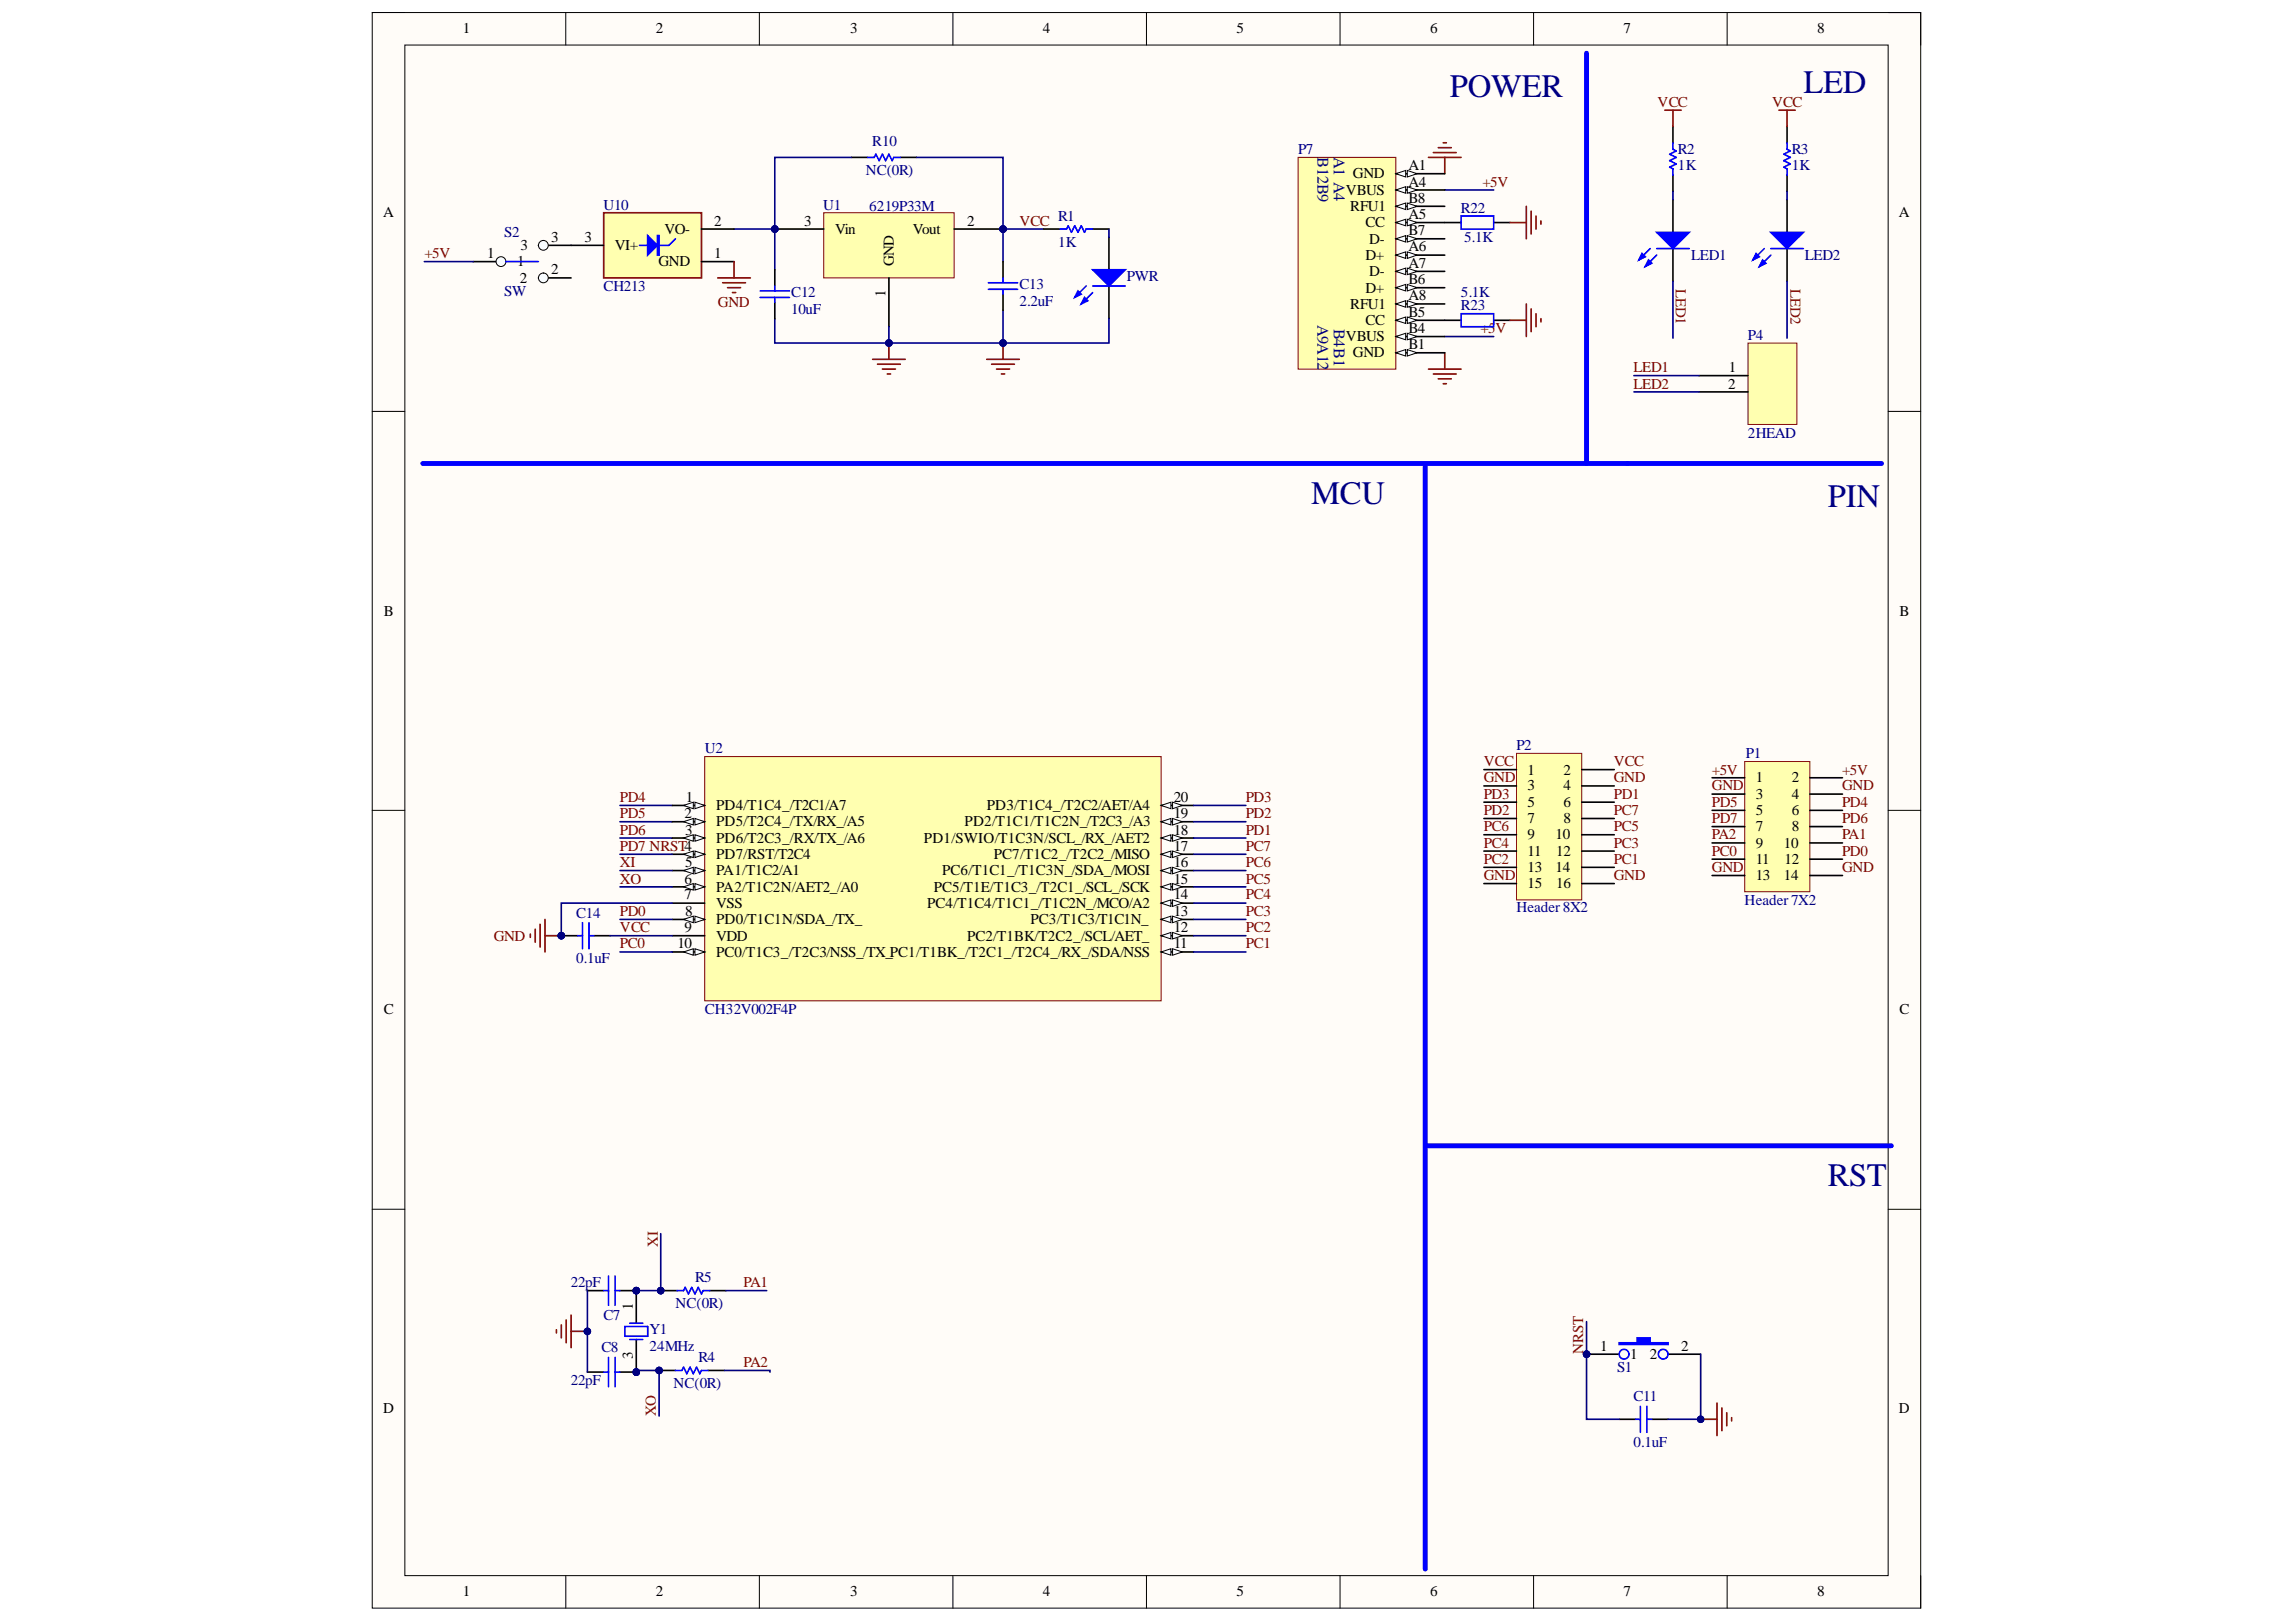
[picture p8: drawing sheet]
<svg xmlns="http://www.w3.org/2000/svg" width="297mm" height="210mm" viewBox="0 0 297 210" stroke-linecap="round" stroke-linejoin="round" font-family="sans-serif">
<defs><g id="words">
<g font-size="4.2" fill="#000080">
<text x="187.6" y="12.5">POWER</text>
<text x="233.3" y="12.1">LED</text>
<text x="169.6" y="65.2">MCU</text>
<text x="236.5" y="65.6">PIN</text>
<text x="236.5" y="153.4">RST</text>
</g>
<g font-size="2.1" fill="#000080">
<text x="170.5" y="20.4" transform="rotate(90 170.5 20.4)">B12B9</text>
<text x="172.6" y="20.4" transform="rotate(90 172.6 20.4)">A1 A4</text>
<text x="170.5" y="42.1" transform="rotate(90 170.5 42.1)">A9A12</text>
<text x="172.6" y="42.5" transform="rotate(90 172.6 42.5)">B4B1</text>
</g>
<g font-size="1.9">
<text x="59.9" y="4.3">1</text>
<text x="84.9" y="4.3">2</text>
<text x="110" y="4.3">3</text>
<text x="134.9" y="4.3">4</text>
<text x="160" y="4.3">5</text>
<text x="185" y="4.3">6</text>
<text x="210.1" y="4.3">7</text>
<text x="235.1" y="4.3">8</text>
<text x="175" y="23.1">GND</text>
<text x="182.2" y="22.1">A1</text>
<text x="49.6" y="28.1">A</text>
<text x="92.4" y="29.2">2</text>
<text x="104.1" y="29.2">3</text>
<text x="125.1" y="29.2">2</text>
<text x="174.1" y="25.2">VBUS</text>
<text x="174.7" y="27.3">RFU1</text>
<text x="176.6" y="29.4">CC</text>
<text x="182.2" y="26.3">B8</text>
<text x="182.2" y="24.2">A4</text>
<text x="182.2" y="28.4">A5</text>
<text x="245.7" y="28.1">A</text>
<text x="63" y="33.4">1</text>
<text x="66.9" y="34.5">1</text>
<text x="67.3" y="32.4">3</text>
<text x="71.3" y="31.3">3</text>
<text x="71.3" y="35.5">2</text>
<text x="75.6" y="31.3">3</text>
<text x="79.5" y="32.4">VI+</text>
<text x="85.2" y="34.5">GND</text>
<text x="86" y="30.3">VO-</text>
<text x="92.4" y="33.4">1</text>
<text x="108" y="30.3">Vin</text>
<text x="115.6" y="34.5" transform="rotate(-90 115.6 34.5)">GND</text>
<text x="118.1" y="30.3">Vout</text>
<text x="176.6" y="33.6">D+</text>
<text x="177.1" y="31.5">D-</text>
<text x="177.1" y="35.8">D-</text>
<text x="182.2" y="30.4">B7</text>
<text x="182.2" y="32.5">A6</text>
<text x="182.2" y="34.7">A7</text>
<text x="67.3" y="36.6">2</text>
<text x="114.5" y="38.4" transform="rotate(-90 114.5 38.4)">1</text>
<text x="174.7" y="40">RFU1</text>
<text x="176.6" y="37.9">D+</text>
<text x="182.2" y="41">B5</text>
<text x="182.2" y="36.8">B6</text>
<text x="182.2" y="38.9">A8</text>
<text x="174.1" y="44.1">VBUS</text>
<text x="175" y="46.2">GND</text>
<text x="176.6" y="42.1">CC</text>
<text x="182.2" y="45.2">B1</text>
<text x="182.2" y="43.1">B4</text>
<text x="223.6" y="50.3">2</text>
<text x="223.7" y="48.2">1</text>
<text x="49.7" y="79.7">B</text>
<text x="245.8" y="79.7">B</text>
<text x="197.6" y="100.2">1</text>
<text x="202.3" y="100.2">2</text>
<text x="227.1" y="101.3">1</text>
<text x="231.8" y="101.3">2</text>
<text x="88.6" y="105.9">2</text>
<text x="88.7" y="103.8">1</text>
<text x="92.6" y="104.8">PD4/T1C4_/T2C1/A7</text>
<text x="92.6" y="106.9">PD5/T2C4_/TX/RX_/A5</text>
<text x="124.8" y="106.9">PD2/T1C1/T1C2N_/T2C3_/A3</text>
<text x="127.7" y="104.8">PD3/T1C4_/T2C2/AET/A4</text>
<text x="151.9" y="105.9">19</text>
<text x="151.9" y="103.8">20</text>
<text x="197.6" y="102.3">3</text>
<text x="197.6" y="104.4">5</text>
<text x="197.6" y="106.5">7</text>
<text x="202.3" y="102.3">4</text>
<text x="202.3" y="104.4">6</text>
<text x="202.3" y="106.5">8</text>
<text x="227.1" y="103.4">3</text>
<text x="227.1" y="105.5">5</text>
<text x="227.1" y="107.6">7</text>
<text x="231.8" y="103.4">4</text>
<text x="231.8" y="105.5">6</text>
<text x="231.8" y="107.6">8</text>
<text x="88.7" y="108">3</text>
<text x="88.7" y="112.3">5</text>
<text x="92.6" y="109">PD6/T2C3_/RX/TX_/A6</text>
<text x="92.6" y="111.2">PD7/RST/T2C4</text>
<text x="92.6" y="113.3">PA1/T1C2/A1</text>
<text x="119.5" y="109">PD1/SWIO/T1C3N/SCL_/RX_/AET2</text>
<text x="121.9" y="113.3">PC6/T1C1_/T1C3N_/SDA_/MOSI</text>
<text x="128.6" y="111.2">PC7/T1C2_/T2C2_/MISO</text>
<text x="151.9" y="108">18</text>
<text x="151.9" y="112.3">16</text>
<text x="151.9" y="110.1">17</text>
<text x="197.6" y="108.6">9</text>
<text x="197.6" y="110.7">11</text>
<text x="197.6" y="112.8">13</text>
<text x="201.3" y="108.6">10</text>
<text x="201.3" y="112.8">14</text>
<text x="201.3" y="110.7">12</text>
<text x="227.1" y="109.7">9</text>
<text x="227.1" y="111.8">11</text>
<text x="227.1" y="113.9">13</text>
<text x="230.8" y="109.7">10</text>
<text x="230.8" y="113.9">14</text>
<text x="230.9" y="111.8">12</text>
<text x="88.6" y="114.4">6</text>
<text x="88.6" y="116.4">7</text>
<text x="88.7" y="118.5">8</text>
<text x="92.6" y="115.4">PA2/T1C2N/AET2_/A0</text>
<text x="92.6" y="117.5">VSS</text>
<text x="92.6" y="119.6">PD0/T1C1N/SDA_/TX_</text>
<text x="120" y="117.5">PC4/T1C4/T1C1_/T1C2N_/MCO/A2</text>
<text x="120.8" y="115.4">PC5/T1E/T1C3_/T2C1_/SCL_/SCK</text>
<text x="133.3" y="119.6">PC3/T1C3/T1C1N_</text>
<text x="151.9" y="116.4">14</text>
<text x="151.9" y="118.5">13</text>
<text x="151.9" y="114.4">15</text>
<text x="197.6" y="115">15</text>
<text x="201.3" y="115">16</text>
<text x="87.6" y="122.7">10</text>
<text x="88.6" y="120.6">9</text>
<text x="92.6" y="121.7">VDD</text>
<text x="92.6" y="123.8">PC0/T1C3_/T2C3/NSS_/TX_PC1/T1BK_/T2C1_/T2C4_/RX_/SDA/NSS</text>
<text x="125.1" y="121.7">PC2/T1BK/T2C2_/SCL/AET_</text>
<text x="151.9" y="122.7">11</text>
<text x="151.9" y="120.6">12</text>
<text x="49.7" y="131.3">C</text>
<text x="245.8" y="131.3">C</text>
<text x="81.9" y="169.6" transform="rotate(-90 81.9 169.6)">1</text>
<text x="81.9" y="175.8" transform="rotate(-90 81.9 175.8)">3</text>
<text x="207" y="174.8">1</text>
<text x="210.9" y="175.8">1</text>
<text x="213.4" y="175.8">2</text>
<text x="217.5" y="174.8">2</text>
<text x="49.6" y="182.9">D</text>
<text x="245.7" y="182.9">D</text>
<text x="59.9" y="206.6">1</text>
<text x="84.9" y="206.6">2</text>
<text x="110" y="206.6">3</text>
<text x="134.9" y="206.6">4</text>
<text x="160" y="206.6">5</text>
<text x="185" y="206.6">6</text>
<text x="210.1" y="206.6">7</text>
<text x="235.1" y="206.6">8</text>
</g>
<g font-size="1.9" fill="#800000">
<text x="214.5" y="13.9">VCC</text>
<text x="229.3" y="13.9">VCC</text>
<text x="131.9" y="29.2">VCC</text>
<text x="191.8" y="24.2">+5V</text>
<text x="54.9" y="33.4">+5V</text>
<text x="92.9" y="39.7">GND</text>
<text x="216.8" y="37.4" transform="rotate(90 216.8 37.4)">LED1</text>
<text x="231.6" y="37.4" transform="rotate(90 231.6 37.4)">LED2</text>
<text x="191.5" y="43.1">+5V</text>
<text x="211.3" y="48.2">LED1</text>
<text x="211.3" y="50.3">LED2</text>
<text x="192" y="99.1">VCC</text>
<text x="192" y="101.3">GND</text>
<text x="208.8" y="99.1">VCC</text>
<text x="208.8" y="101.3">GND</text>
<text x="221.5" y="100.2">+5V</text>
<text x="238.3" y="100.2">+5V</text>
<text x="80.2" y="105.9">PD5</text>
<text x="80.2" y="103.8">PD4</text>
<text x="161.2" y="103.8">PD3</text>
<text x="161.2" y="105.9">PD2</text>
<text x="192" y="103.4">PD3</text>
<text x="192" y="105.5">PD2</text>
<text x="192" y="107.6">PC6</text>
<text x="208.8" y="103.4">PD1</text>
<text x="208.8" y="105.5">PC7</text>
<text x="208.8" y="107.6">PC5</text>
<text x="221.5" y="102.3">GND</text>
<text x="221.5" y="104.4">PD5</text>
<text x="221.5" y="106.5">PD7</text>
<text x="238.3" y="102.3">GND</text>
<text x="238.3" y="106.5">PD6</text>
<text x="238.3" y="104.4">PD4</text>
<text x="80.2" y="108">PD6</text>
<text x="80.2" y="110.1">PD7 NRST4</text>
<text x="80.2" y="112.3">XI</text>
<text x="161.2" y="108">PD1</text>
<text x="161.2" y="112.3">PC6</text>
<text x="161.2" y="110.1">PC7</text>
<text x="192" y="113.9">GND</text>
<text x="192" y="109.7">PC4</text>
<text x="192" y="111.8">PC2</text>
<text x="208.8" y="113.9">GND</text>
<text x="208.8" y="109.7">PC3</text>
<text x="208.8" y="111.8">PC1</text>
<text x="221.5" y="108.6">PA2</text>
<text x="221.5" y="110.7">PC0</text>
<text x="221.5" y="112.8">GND</text>
<text x="238.3" y="110.7">PD0</text>
<text x="238.3" y="108.6">PA1</text>
<text x="238.3" y="112.8">GND</text>
<text x="80.2" y="118.5">PD0</text>
<text x="80.2" y="114.4">XO</text>
<text x="161.2" y="116.4">PC4</text>
<text x="161.2" y="114.4">PC5</text>
<text x="161.2" y="118.5">PC3</text>
<text x="63.9" y="121.7">GND</text>
<text x="80.2" y="122.7">PC0</text>
<text x="80.2" y="120.6">VCC</text>
<text x="161.2" y="120.6">PC2</text>
<text x="161.2" y="122.7">PC1</text>
<text x="85.1" y="161.4" transform="rotate(-90 85.1 161.4)">XI</text>
<text x="96.2" y="166.6">PA1</text>
<text x="96.2" y="176.9">PA2</text>
<text x="204.8" y="175.2" transform="rotate(-90 204.8 175.2)">NRST</text>
<text x="84.9" y="183.3" transform="rotate(-90 84.9 183.3)">XO</text>
</g>
<g font-size="1.9" fill="#000080">
<text x="112" y="22.7">NC(0R)</text>
<text x="112.9" y="18.8">R10</text>
<text x="167.9" y="19.9">P7</text>
<text x="217.1" y="22.1">1K</text>
<text x="217.1" y="19.9">R2</text>
<text x="231.8" y="22.1">1K</text>
<text x="231.8" y="19.9">R3</text>
<text x="78.1" y="27.1">U10</text>
<text x="106.5" y="27.1">U1</text>
<text x="112.4" y="27.3">6219P33M</text>
<text x="136.9" y="28.6">R1</text>
<text x="189" y="27.6">R22</text>
<text x="65.2" y="30.7">S2</text>
<text x="136.9" y="31.9">1K</text>
<text x="189.4" y="31.3">5.1K</text>
<text x="218.8" y="33.6">LED1</text>
<text x="233.5" y="33.6">LED2</text>
<text x="65.2" y="38.3">SW</text>
<text x="78.1" y="37.6">CH213</text>
<text x="102.4" y="38.5">C12</text>
<text x="102.4" y="40.6">10uF</text>
<text x="131.9" y="37.4">C13</text>
<text x="131.9" y="39.6">2.2uF</text>
<text x="145.8" y="36.3">PWR</text>
<text x="189" y="40.1">R23</text>
<text x="189" y="38.5">5.1K</text>
<text x="226.1" y="44">P4</text>
<text x="226.1" y="56.6">2HEAD</text>
<text x="91.2" y="97.5">U2</text>
<text x="196.2" y="97">P2</text>
<text x="225.9" y="98.1">P1</text>
<text x="74.5" y="118.8">C14</text>
<text x="196.2" y="118.1">Header 8X2</text>
<text x="225.7" y="117.1">Header 7X2</text>
<text x="74.5" y="124.7">0.1uF</text>
<text x="91.2" y="131.2">CH32V002F4P</text>
<text x="73.9" y="166.6">22pF</text>
<text x="89.9" y="165.9">R5</text>
<text x="78.1" y="170.8">C7</text>
<text x="84" y="172.7">Y1</text>
<text x="87.4" y="169.3">NC(0R)</text>
<text x="73.9" y="179.2">22pF</text>
<text x="77.8" y="175">C8</text>
<text x="84" y="174.8">24MHz</text>
<text x="87.1" y="179.6">NC(0R)</text>
<text x="90.4" y="176.2">R4</text>
<text x="209.2" y="177.5">S1</text>
<text x="211.3" y="181.3">C11</text>
<text x="211.3" y="187.2">0.1uF</text>
</g>
</g></defs>
<path d="M48.2 1.6h200.3v206.5h-200.3z" fill-rule="evenodd" fill="#fffcf8"/>
<path d="M48.2 1.6h200.3v206.5h-200.3z" fill="none" stroke="#000" stroke-width=".13"/>
<path d="M52.4 5.8h191.9v198.1h-191.9z" fill-rule="evenodd" fill="#fffcf8"/>
<g fill="none" stroke="#000" stroke-width=".13">
<path d="M48.2 1.6h4.2M52.4 5.8h191.9v198.1h-191.9zM73.2 1.6v4.2M98.2 1.6v4.2M123.3 1.6v4.2M148.3 1.6v4.2M173.4 1.6v4.2M198.4 1.6v4.2M223.4 1.6v4.2M244.3 1.6h4.2v4.2M48.2 53.2h4.2M244.3 53.2h4.2"/>
<path d="M48.2 104.9h4.2M244.3 104.9h4.2M48.2 156.5h4.2M244.3 156.5h4.2M73.2 203.9v4.2M98.2 203.9v4.2M123.3 203.9v4.2M148.3 203.9v4.2M173.4 203.9v4.2M198.4 203.9v4.2M223.4 203.9v4.2M248.5 203.9v4.2"/>
</g>
<path d="M112.9 46.5h4.2M113.5 47.1h3M114.2 47.8h1.6M114.8 48.4h.4M115 44.4v2.1" fill="none" stroke="#800000" stroke-width=".21"/>
<circle cx="115" cy="44.4" r=".42" fill="#000080"/>
<circle cx="115" cy="44.4" r=".42" fill="none" stroke="#000080" stroke-width=".13"/>
<path d="M127.7 46.5h4.2M128.3 47.1h2.9M128.9 47.8h1.7M129.6 48.4h.4M129.8 44.4v2.1" fill="none" stroke="#800000" stroke-width=".21"/>
<circle cx="129.8" cy="44.4" r=".42" fill="#000080"/>
<circle cx="129.8" cy="44.4" r=".42" fill="none" stroke="#000080" stroke-width=".13"/>
<path d="M135 29.6h-5.2v4.3" fill="none" stroke="#000080" stroke-width=".21"/>
<circle cx="129.8" cy="29.6" r=".42" fill="#000080"/>
<circle cx="129.8" cy="29.6" r=".42" fill="none" stroke="#000080" stroke-width=".13"/>
<path d="M143.5 30.7v4.2M143.5 37v4.2" fill="none" stroke="#000" stroke-width=".21"/>
<path d="M141.4 34.9h4.2l-2.1 2.1z" fill="#00f"/>
<path d="M140.5 37l-1.5 1.5M141.4 34.9h4.2l-2.1 2.1zM141.4 37.9l-1.5 1.4" fill="none" stroke="#00f" stroke-width=".21"/>
<path d="M140.3 38.5l.4 .4-.8 .4z" fill="#00f"/>
<path d="M140.3 38.5l.4 .4-.8 .4z" fill="none" stroke="#00f" stroke-width=".21"/>
<path d="M139.5 37.6l.4 .5-.9 .4z" fill="#00f"/>
<path d="M137.1 29.6h.9l.2-.4 .4 .9 .4-.9 .5 .9 .4-.9 .4 .9 .2-.5h.9M139.5 37.6l.4 .5-.9 .4zM141.4 37h4.2" fill="none" stroke="#00f" stroke-width=".21"/>
<path d="M135 29.6h2.1M141.4 29.6h2.1" fill="none" stroke="#000" stroke-width=".21"/>
<path d="M100.2 41.2v3.2h43.3v-3.2" fill="none" stroke="#000080" stroke-width=".21"/>
<circle cx="115" cy="44.4" r=".42" fill="#000080"/>
<circle cx="115" cy="44.4" r=".42" fill="none" stroke="#000080" stroke-width=".13"/>
<circle cx="129.8" cy="44.4" r=".42" fill="#000080"/>
<circle cx="129.8" cy="44.4" r=".42" fill="none" stroke="#000080" stroke-width=".13"/>
<path d="M143.5 29.6v1.1" fill="none" stroke="#000080" stroke-width=".21"/>
<path d="M61.2 33.9h4.2" fill="none" stroke="#000" stroke-width=".21"/>
<circle cx="64.8" cy="33.9" r=".63" fill="#f8fcff"/>
<circle cx="64.8" cy="33.9" r=".63" fill="none" stroke="#000" stroke-width=".13"/>
<path d="M69.7 31.7h4.2" fill="none" stroke="#000" stroke-width=".21"/>
<circle cx="70.3" cy="31.7" r=".63" fill="#f8fcff"/>
<circle cx="70.3" cy="31.7" r=".63" fill="none" stroke="#000" stroke-width=".13"/>
<path d="M69.7 36h4.2" fill="none" stroke="#000" stroke-width=".21"/>
<circle cx="70.3" cy="36" r=".63" fill="#f8fcff"/>
<circle cx="70.3" cy="36" r=".63" fill="none" stroke="#000" stroke-width=".13"/>
<path d="M65.4 33.9h4.3" fill="none" stroke="#00f" stroke-width=".21"/>
<path d="M54.9 33.9h6.3M95 29.6h5.2v5.3" fill="none" stroke="#000080" stroke-width=".21"/>
<circle cx="100.2" cy="29.6" r=".42" fill="#000080"/>
<circle cx="100.2" cy="29.6" r=".42" fill="none" stroke="#000080" stroke-width=".13"/>
<path d="M129.8 40.2v4.2" fill="none" stroke="#000080" stroke-width=".21"/>
<circle cx="129.8" cy="44.4" r=".42" fill="#000080"/>
<circle cx="129.8" cy="44.4" r=".42" fill="none" stroke="#000080" stroke-width=".13"/>
<path d="M216.4 25.9v4.2M216.4 32.2v4.2" fill="none" stroke="#000" stroke-width=".21"/>
<path d="M214.3 30.1h4.2l-2.1 2.1z" fill="#00f"/>
<path d="M213.5 32.2l-1.5 1.4M214.3 30.1h4.2l-2.1 2.1zM214.3 33l-1.5 1.5" fill="none" stroke="#00f" stroke-width=".21"/>
<path d="M213.3 33.6l.4 .5-.9 .4z" fill="#00f"/>
<path d="M213.3 33.6l.4 .5-.9 .4z" fill="none" stroke="#00f" stroke-width=".21"/>
<path d="M212.4 32.8l.4 .4-.8 .4z" fill="#00f"/>
<path d="M216.4 18.5v.8l.5 .2-.9 .5 .9 .4-.9 .4 .9 .4-.9 .4 .4 .2v.9M212.4 32.8l.4 .4-.8 .4zM214.3 32.2h4.2" fill="none" stroke="#00f" stroke-width=".21"/>
<path d="M216.4 16.4v2.1M216.4 22.7v2.1M231.2 25.9v4.2M231.2 32.2v4.2" fill="none" stroke="#000" stroke-width=".21"/>
<path d="M229.1 30.1h4.2l-2.1 2.1z" fill="#00f"/>
<path d="M228.2 32.2l-1.4 1.4M229.1 30.1h4.2l-2.1 2.1zM229.1 33l-1.5 1.5" fill="none" stroke="#00f" stroke-width=".21"/>
<path d="M228 33.6l.5 .5-.9 .4z" fill="#00f"/>
<path d="M228 33.6l.5 .5-.9 .4z" fill="none" stroke="#00f" stroke-width=".21"/>
<path d="M227.2 32.8l.4 .4-.8 .4z" fill="#00f"/>
<path d="M231.2 18.5v.8l.4 .2-.8 .5 .8 .4-.8 .4 .8 .4-.8 .4 .4 .2v.9M227.2 32.8l.4 .4-.8 .4zM229.1 32.2h4.2" fill="none" stroke="#00f" stroke-width=".21"/>
<path d="M231.2 16.4v2.1M231.2 22.7v2.1" fill="none" stroke="#000" stroke-width=".21"/>
<path d="M216.4 24.8v1.1M216.4 36.4v7.4M231.2 24.8v1.1M231.2 36.4v7.4" fill="none" stroke="#000080" stroke-width=".21"/>
<path d="M226.1 44.4h6.4v10.5h-6.4z" fill-rule="evenodd" fill="#ffffb0"/>
<path d="M226.1 44.4h6.4v10.5h-6.4z" fill="none" stroke="#800000" stroke-width=".13"/>
<path d="M100.2 34.9v2.1M100.2 39.1v2.1M129.8 33.9v2.1M129.8 38.1v2.1M219.8 48.6h6.3M219.8 50.7h6.3" fill="none" stroke="#000" stroke-width=".21"/>
<path d="M211.4 48.6h8.4M211.4 50.7h8.4" fill="none" stroke="#000080" stroke-width=".21"/>
<path d="M98.3 38.5h3.8M98.3 37.6h3.8M100.2 37v.6M100.2 38.5v.6M127.9 36.6h3.8M127.9 37.4h3.8M129.8 36v.6M129.8 37.4v.7" fill="none" stroke="#00f" stroke-width=".21"/>
<path d="M215.4 14.3h2.1M216.4 14.3v2.1M230.1 14.3h2.2M231.2 14.3v2.1" fill="none" stroke="#800000" stroke-width=".21"/>
<circle cx="100.2" cy="29.6" r=".42" fill="#000080"/>
<circle cx="100.2" cy="29.6" r=".42" fill="none" stroke="#000080" stroke-width=".13"/>
<circle cx="129.8" cy="29.6" r=".42" fill="#000080"/>
<circle cx="129.8" cy="29.6" r=".42" fill="none" stroke="#000080" stroke-width=".13"/>
<path d="M106.6 27.5h16.8v8.5h-16.8z" fill-rule="evenodd" fill="#ffffb0"/>
<path d="M106.6 27.5h16.8v8.5h-16.8z" fill="none" stroke="#800000" stroke-width=".13"/>
<path d="M100.2 29.6h6.4" fill="none" stroke="#000" stroke-width=".21"/>
<circle cx="100.2" cy="29.6" r=".42" fill="#000080"/>
<circle cx="100.2" cy="29.6" r=".42" fill="none" stroke="#000080" stroke-width=".13"/>
<path d="M115 36v6.3M123.4 29.6h6.4" fill="none" stroke="#000" stroke-width=".21"/>
<circle cx="129.8" cy="29.6" r=".42" fill="#000080"/>
<circle cx="129.8" cy="29.6" r=".42" fill="none" stroke="#000080" stroke-width=".13"/>
<path d="M115 42.3v2.1" fill="none" stroke="#000080" stroke-width=".21"/>
<circle cx="115" cy="44.4" r=".42" fill="#000080"/>
<circle cx="115" cy="44.4" r=".42" fill="none" stroke="#000080" stroke-width=".13"/>
<path d="M110.2 20.4h2.1M116.5 20.4h2.1" fill="none" stroke="#000" stroke-width=".21"/>
<path d="M112.3 20.4h.8l.2-.4 .4 .8 .5-.8 .4 .8 .4-.8 .4 .8 .2-.4h.9" fill="none" stroke="#00f" stroke-width=".21"/>
<path d="M110.2 20.4h-10v9.2" fill="none" stroke="#000080" stroke-width=".21"/>
<circle cx="100.2" cy="29.6" r=".42" fill="#000080"/>
<circle cx="100.2" cy="29.6" r=".42" fill="none" stroke="#000080" stroke-width=".13"/>
<path d="M118.6 20.4h11.2v9.2" fill="none" stroke="#000080" stroke-width=".21"/>
<circle cx="129.8" cy="29.6" r=".42" fill="#000080"/>
<circle cx="129.8" cy="29.6" r=".42" fill="none" stroke="#000080" stroke-width=".13"/>
<circle cx="82.3" cy="167" r=".42" fill="#000080"/>
<circle cx="82.3" cy="167" r=".42" fill="none" stroke="#000080" stroke-width=".13"/>
<circle cx="82.3" cy="177.6" r=".42" fill="#000080"/>
<circle cx="82.3" cy="177.6" r=".42" fill="none" stroke="#000080" stroke-width=".13"/>
<path d="M82.3 167v4.2" fill="none" stroke="#000" stroke-width=".21"/>
<circle cx="82.3" cy="167" r=".42" fill="#000080"/>
<circle cx="82.3" cy="167" r=".42" fill="none" stroke="#000080" stroke-width=".13"/>
<path d="M82.3 173.3v4.3" fill="none" stroke="#000" stroke-width=".21"/>
<circle cx="82.3" cy="177.6" r=".42" fill="#000080"/>
<circle cx="82.3" cy="177.6" r=".42" fill="none" stroke="#000080" stroke-width=".13"/>
<path d="M80.8 171.7h3M80.8 171.7v1.2h3v-1.2M81.5 171.2h1.7M81.5 173.3h1.7" fill="none" stroke="#00f" stroke-width=".21"/>
<path d="M72 172.1v.4M72.6 171.5v1.6M73.3 170.8v3M73.9 172.3h2.1M73.9 170.2v4.2" fill="none" stroke="#800000" stroke-width=".21"/>
<circle cx="76" cy="172.3" r=".42" fill="#000080"/>
<circle cx="76" cy="172.3" r=".42" fill="none" stroke="#000080" stroke-width=".13"/>
<circle cx="82.3" cy="177.6" r=".42" fill="#000080"/>
<circle cx="82.3" cy="177.6" r=".42" fill="none" stroke="#000080" stroke-width=".13"/>
<path d="M76 177.6h2.1M80.2 177.6h2.1" fill="none" stroke="#000" stroke-width=".21"/>
<circle cx="82.3" cy="177.6" r=".42" fill="#000080"/>
<circle cx="82.3" cy="177.6" r=".42" fill="none" stroke="#000080" stroke-width=".13"/>
<path d="M78.1 177.6h.6M78.7 175.7v3.8M79.6 177.6h.6M79.6 175.7v3.8" fill="none" stroke="#00f" stroke-width=".21"/>
<circle cx="82.3" cy="167" r=".42" fill="#000080"/>
<circle cx="82.3" cy="167" r=".42" fill="none" stroke="#000080" stroke-width=".13"/>
<path d="M76 167h2.1M80.2 167h2.1" fill="none" stroke="#000" stroke-width=".21"/>
<circle cx="82.3" cy="167" r=".42" fill="#000080"/>
<circle cx="82.3" cy="167" r=".42" fill="none" stroke="#000080" stroke-width=".13"/>
<path d="M78.1 167h.6M78.7 165.1v3.8M79.6 167h.6M79.6 165.1v3.8" fill="none" stroke="#00f" stroke-width=".21"/>
<path d="M76 167v10.6" fill="none" stroke="#000080" stroke-width=".21"/>
<circle cx="76" cy="172.3" r=".42" fill="#000080"/>
<circle cx="76" cy="172.3" r=".42" fill="none" stroke="#000080" stroke-width=".13"/>
<circle cx="85.3" cy="177.4" r=".42" fill="#000080"/>
<circle cx="85.3" cy="177.4" r=".42" fill="none" stroke="#000080" stroke-width=".13"/>
<path d="M85.3 177.4h2.1M91.6 177.4h2.1" fill="none" stroke="#000" stroke-width=".21"/>
<circle cx="85.3" cy="177.4" r=".42" fill="#000080"/>
<circle cx="85.3" cy="177.4" r=".42" fill="none" stroke="#000080" stroke-width=".13"/>
<path d="M87.4 177.4h.8l.2-.5 .5 .9 .4-.9 .4 .9 .4-.9 .4 .9 .3-.4h.8" fill="none" stroke="#00f" stroke-width=".21"/>
<circle cx="85.5" cy="167" r=".42" fill="#000080"/>
<circle cx="85.5" cy="167" r=".42" fill="none" stroke="#000080" stroke-width=".13"/>
<path d="M85.5 167h2.1M91.8 167h2.1" fill="none" stroke="#000" stroke-width=".21"/>
<circle cx="85.5" cy="167" r=".42" fill="#000080"/>
<circle cx="85.5" cy="167" r=".42" fill="none" stroke="#000080" stroke-width=".13"/>
<path d="M87.6 167h.8l.2-.4 .5 .8 .4-.8 .4 .8 .4-.8 .5 .8 .2-.4h.8" fill="none" stroke="#00f" stroke-width=".21"/>
<path d="M85.5 159.6v7.4h-3.2" fill="none" stroke="#000080" stroke-width=".21"/>
<circle cx="82.3" cy="167" r=".42" fill="#000080"/>
<circle cx="82.3" cy="167" r=".42" fill="none" stroke="#000080" stroke-width=".13"/>
<circle cx="85.5" cy="167" r=".42" fill="#000080"/>
<circle cx="85.5" cy="167" r=".42" fill="none" stroke="#000080" stroke-width=".13"/>
<path d="M82.3 177.6v-.2h3v5.8" fill="none" stroke="#000080" stroke-width=".21"/>
<circle cx="82.3" cy="177.6" r=".42" fill="#000080"/>
<circle cx="82.3" cy="177.6" r=".42" fill="none" stroke="#000080" stroke-width=".13"/>
<circle cx="85.3" cy="177.4" r=".42" fill="#000080"/>
<circle cx="85.3" cy="177.4" r=".42" fill="none" stroke="#000080" stroke-width=".13"/>
<path d="M186.9 24.6h6.3M186.9 43.6h6.3M93.7 177.4h5.9v.2M93.9 167h5.3" fill="none" stroke="#000080" stroke-width=".21"/>
<path d="M185.4 19.7h3M186.1 19.1h1.7M186.7 18.5h.4M184.8 20.4h4.2M186.9 20.4v2.1M184.8 47.8h4.2M185.4 48.4h3M186.1 49h1.7M186.7 49.7h.4M186.9 45.7v2.1" fill="none" stroke="#800000" stroke-width=".21"/>
<path d="M167.9 20.4h12.7v27.4h-12.7z" fill-rule="evenodd" fill="#ffffb0"/>
<path d="M167.9 20.4h12.7v27.4h-12.7z" fill="none" stroke="#800000" stroke-width=".13"/>
<path d="M180.6 45.7h6.3" fill="none" stroke="#000" stroke-width=".21"/>
<path d="M180.6 45.7l1.3-.5v.9z" fill="#f8fcff"/>
<path d="M180.6 45.7l1.3-.5v.9z" fill="none" stroke="#000" stroke-width=".13"/>
<path d="M182.1 45.2l1.2 .5-1.2 .4z" fill="#f8fcff"/>
<path d="M182.1 45.2l1.2 .5-1.2 .4z" fill="none" stroke="#000" stroke-width=".13"/>
<path d="M180.6 43.6h6.3" fill="none" stroke="#000" stroke-width=".21"/>
<path d="M180.6 43.6l1.3-.5v.9z" fill="#f8fcff"/>
<path d="M180.6 43.6l1.3-.5v.9z" fill="none" stroke="#000" stroke-width=".13"/>
<path d="M182.1 43.1l1.2 .5-1.2 .4z" fill="#f8fcff"/>
<path d="M182.1 43.1l1.2 .5-1.2 .4z" fill="none" stroke="#000" stroke-width=".13"/>
<path d="M180.6 41.4h6.3" fill="none" stroke="#000" stroke-width=".21"/>
<path d="M180.6 41.4l1.3-.4v.9z" fill="#f8fcff"/>
<path d="M180.6 41.4l1.3-.4v.9z" fill="none" stroke="#000" stroke-width=".13"/>
<path d="M182.1 41l1.2 .4-1.2 .5z" fill="#f8fcff"/>
<path d="M182.1 41l1.2 .4-1.2 .5z" fill="none" stroke="#000" stroke-width=".13"/>
<path d="M180.6 37.2h6.3" fill="none" stroke="#000" stroke-width=".21"/>
<path d="M180.6 37.2l1.3-.4v.9z" fill="#f8fcff"/>
<path d="M180.6 37.2l1.3-.4v.9z" fill="none" stroke="#000" stroke-width=".13"/>
<path d="M182.1 36.8l1.2 .4-1.2 .5z" fill="#f8fcff"/>
<path d="M182.1 36.8l1.2 .4-1.2 .5z" fill="none" stroke="#000" stroke-width=".13"/>
<path d="M180.6 30.9h6.3" fill="none" stroke="#000" stroke-width=".21"/>
<path d="M180.6 30.9l1.3-.4v.8z" fill="#f8fcff"/>
<path d="M180.6 30.9l1.3-.4v.8z" fill="none" stroke="#000" stroke-width=".13"/>
<path d="M182.1 30.5l1.2 .4-1.2 .4z" fill="#f8fcff"/>
<path d="M182.1 30.5l1.2 .4-1.2 .4z" fill="none" stroke="#000" stroke-width=".13"/>
<path d="M180.6 26.7h6.3" fill="none" stroke="#000" stroke-width=".21"/>
<path d="M180.6 26.7l1.3-.4v.8z" fill="#f8fcff"/>
<path d="M180.6 26.7l1.3-.4v.8z" fill="none" stroke="#000" stroke-width=".13"/>
<path d="M182.1 26.3l1.2 .4-1.2 .4z" fill="#f8fcff"/>
<path d="M182.1 26.3l1.2 .4-1.2 .4z" fill="none" stroke="#000" stroke-width=".13"/>
<path d="M180.6 22.5h6.3" fill="none" stroke="#000" stroke-width=".21"/>
<path d="M180.6 22.5l1.3-.4v.8z" fill="#f8fcff"/>
<path d="M180.6 22.5l1.3-.4v.8z" fill="none" stroke="#000" stroke-width=".13"/>
<path d="M182.1 22.1l1.2 .4-1.2 .4z" fill="#f8fcff"/>
<path d="M182.1 22.1l1.2 .4-1.2 .4z" fill="none" stroke="#000" stroke-width=".13"/>
<path d="M180.6 24.6h6.3" fill="none" stroke="#000" stroke-width=".21"/>
<path d="M180.6 24.6l1.3-.4v.8z" fill="#f8fcff"/>
<path d="M180.6 24.6l1.3-.4v.8z" fill="none" stroke="#000" stroke-width=".13"/>
<path d="M182.1 24.2l1.2 .4-1.2 .4z" fill="#f8fcff"/>
<path d="M182.1 24.2l1.2 .4-1.2 .4z" fill="none" stroke="#000" stroke-width=".13"/>
<path d="M180.6 28.8h6.3" fill="none" stroke="#000" stroke-width=".21"/>
<path d="M180.6 28.8l1.3-.4v.8z" fill="#f8fcff"/>
<path d="M180.6 28.8l1.3-.4v.8z" fill="none" stroke="#000" stroke-width=".13"/>
<path d="M182.1 28.4l1.2 .4-1.2 .4z" fill="#f8fcff"/>
<path d="M182.1 28.4l1.2 .4-1.2 .4z" fill="none" stroke="#000" stroke-width=".13"/>
<path d="M180.6 33h6.3" fill="none" stroke="#000" stroke-width=".21"/>
<path d="M180.6 33l1.3-.4v.8z" fill="#f8fcff"/>
<path d="M180.6 33l1.3-.4v.8z" fill="none" stroke="#000" stroke-width=".13"/>
<path d="M182.1 32.6l1.2 .4-1.2 .4z" fill="#f8fcff"/>
<path d="M182.1 32.6l1.2 .4-1.2 .4z" fill="none" stroke="#000" stroke-width=".13"/>
<path d="M180.6 35.1h6.3" fill="none" stroke="#000" stroke-width=".21"/>
<path d="M180.6 35.1l1.3-.4v.8z" fill="#f8fcff"/>
<path d="M180.6 35.1l1.3-.4v.8z" fill="none" stroke="#000" stroke-width=".13"/>
<path d="M182.1 34.7l1.2 .4-1.2 .4z" fill="#f8fcff"/>
<path d="M182.1 34.7l1.2 .4-1.2 .4z" fill="none" stroke="#000" stroke-width=".13"/>
<path d="M180.6 39.3h6.3" fill="none" stroke="#000" stroke-width=".21"/>
<path d="M180.6 39.3l1.3-.4v.9z" fill="#f8fcff"/>
<path d="M180.6 39.3l1.3-.4v.9z" fill="none" stroke="#000" stroke-width=".13"/>
<path d="M182.1 38.9l1.2 .4-1.2 .5z" fill="#f8fcff"/>
<path d="M182.1 38.9l1.2 .4-1.2 .5z" fill="none" stroke="#000" stroke-width=".13"/>
<path d="M205.3 6.9v53.1M54.7 60h188.7M184.4 60.4v142.7" fill="none" stroke="#00f" stroke-width=".63"/>
<path d="M186.9 28.8h2.1M193.2 28.8h2.1M186.9 41.4h2.1M193.2 41.4h2.1" fill="none" stroke="#000" stroke-width=".21"/>
<path d="M189 28h4.2v1.6h-4.2zM189 40.6h4.2v1.7h-4.2z" fill="none" stroke="#00f" stroke-width=".21"/>
<path d="M195.3 28.8h2.2M197.5 26.7v4.2M197.5 39.3v4.3M198.1 27.3v3M198.1 40v2.9M198.7 28v1.6M199.4 28.6v.4M195.3 41.4h2.2M198.7 40.6v1.7M199.4 41.2v.5" fill="none" stroke="#800000" stroke-width=".21"/>
<path d="M225.7 98.5h8.4v16.9h-8.4z" fill-rule="evenodd" fill="#ffffb0"/>
<path d="M225.7 98.5h8.4v16.9h-8.4z" fill="none" stroke="#800000" stroke-width=".13"/>
<g fill="none" stroke="#000" stroke-width=".21">
<path d="M221.5 100.7h4.2M221.5 102.8h4.2M221.5 104.9h4.2M221.5 107h4.2M221.5 109.1h4.2M221.5 111.2h4.2M221.5 113.3h4.2M234.1 100.7h4.3M234.1 102.8h4.3M234.1 104.9h4.3M234.1 107h4.3M234.1 109.1h4.3"/>
<path d="M234.1 111.2h4.3M234.1 113.3h4.3M209.5 183.7h2.1M213.7 183.7h2.1"/>
</g>
<path d="M80.2 104.2h6.8M80.2 106.3h6.8M80.2 108.4h6.8" fill="none" stroke="#000080" stroke-width=".21"/>
<path d="M211.6 183.7h.6M212.2 182v3.4M213.1 182v3.4M213.1 183.7h.6" fill="none" stroke="#00f" stroke-width=".21"/>
<circle cx="205.3" cy="175.2" r=".42" fill="#000080"/>
<circle cx="205.3" cy="175.2" r=".42" fill="none" stroke="#000080" stroke-width=".13"/>
<path d="M205.3 175.2h4.2" fill="none" stroke="#000" stroke-width=".21"/>
<circle cx="205.3" cy="175.2" r=".42" fill="#000080"/>
<circle cx="205.3" cy="175.2" r=".42" fill="none" stroke="#000080" stroke-width=".13"/>
<path d="M215.8 175.2h4.2" fill="none" stroke="#000" stroke-width=".21"/>
<path d="M209.5 173.8h2.3v-.7h1.7v.7h2.3v.2h-6.3z" fill-rule="evenodd" fill="#00f"/>
<g fill="none" stroke="#00f" stroke-width=".21">
<path d="M209.5 173.8h2.3v-.7h1.7v.7h2.3v.2h-6.3z"/>
<circle cx="210.1" cy="175.2" r=".63"/>
<circle cx="215.2" cy="175.2" r=".63"/>
</g>
<path d="M205.3 171v12.7h4.2" fill="none" stroke="#000080" stroke-width=".21"/>
<circle cx="205.3" cy="175.2" r=".42" fill="#000080"/>
<circle cx="205.3" cy="175.2" r=".42" fill="none" stroke="#000080" stroke-width=".13"/>
<path d="M220 175.2v8.5h-4.2" fill="none" stroke="#000080" stroke-width=".21"/>
<circle cx="220" cy="183.7" r=".42" fill="#000080"/>
<circle cx="220" cy="183.7" r=".42" fill="none" stroke="#000080" stroke-width=".13"/>
<path d="M220 183.7h2.1M222.1 181.6v4.2M222.8 182.2v2.9M223.4 182.8v1.7M224 183.5v.4" fill="none" stroke="#800000" stroke-width=".21"/>
<circle cx="220" cy="183.7" r=".42" fill="#000080"/>
<circle cx="220" cy="183.7" r=".42" fill="none" stroke="#000080" stroke-width=".13"/>
<circle cx="205.3" cy="175.2" r=".42" fill="#000080"/>
<circle cx="205.3" cy="175.2" r=".42" fill="none" stroke="#000080" stroke-width=".13"/>
<path d="M184.6 148.3h60.1" fill="none" stroke="#00f" stroke-width=".63"/>
<path d="M91.2 97.9h59v31.6h-59z" fill-rule="evenodd" fill="#ffffb0"/>
<path d="M91.2 97.9h59v31.6h-59z" fill="none" stroke="#800000" stroke-width=".13"/>
<path d="M150.2 106.3h4.2" fill="none" stroke="#000" stroke-width=".21"/>
<path d="M150.2 106.3l1.3-.4v.9z" fill="#f8fcff"/>
<path d="M150.2 106.3l1.3-.4v.9z" fill="none" stroke="#000" stroke-width=".13"/>
<path d="M151.7 105.9l1.3 .4-1.3 .5z" fill="#f8fcff"/>
<path d="M151.7 105.9l1.3 .4-1.3 .5z" fill="none" stroke="#000" stroke-width=".13"/>
<path d="M150.2 104.2h4.2" fill="none" stroke="#000" stroke-width=".21"/>
<path d="M150.2 104.2l1.3-.4v.9z" fill="#f8fcff"/>
<path d="M150.2 104.2l1.3-.4v.9z" fill="none" stroke="#000" stroke-width=".13"/>
<path d="M151.7 103.8l1.3 .4-1.3 .5z" fill="#f8fcff"/>
<path d="M151.7 103.8l1.3 .4-1.3 .5z" fill="none" stroke="#000" stroke-width=".13"/>
<path d="M87 104.2h4.2" fill="none" stroke="#000" stroke-width=".21"/>
<path d="M89.9 103.8l1.3 .4-1.3 .5z" fill="#f8fcff"/>
<path d="M89.9 103.8l1.3 .4-1.3 .5z" fill="none" stroke="#000" stroke-width=".13"/>
<path d="M88.4 104.2l1.3-.4v.9z" fill="#f8fcff"/>
<path d="M88.4 104.2l1.3-.4v.9z" fill="none" stroke="#000" stroke-width=".13"/>
<path d="M150.2 108.4h4.2" fill="none" stroke="#000" stroke-width=".21"/>
<path d="M150.2 108.4l1.3-.4v.9z" fill="#f8fcff"/>
<path d="M150.2 108.4l1.3-.4v.9z" fill="none" stroke="#000" stroke-width=".13"/>
<path d="M151.7 108l1.3 .4-1.3 .5z" fill="#f8fcff"/>
<path d="M151.7 108l1.3 .4-1.3 .5z" fill="none" stroke="#000" stroke-width=".13"/>
<path d="M150.2 116.9h4.2" fill="none" stroke="#000" stroke-width=".21"/>
<path d="M150.2 116.9l1.3-.4v.8z" fill="#f8fcff"/>
<path d="M150.2 116.9l1.3-.4v.8z" fill="none" stroke="#000" stroke-width=".13"/>
<path d="M151.7 116.5l1.3 .4-1.3 .4z" fill="#f8fcff"/>
<path d="M151.7 116.5l1.3 .4-1.3 .4z" fill="none" stroke="#000" stroke-width=".13"/>
<path d="M87 106.3h4.2" fill="none" stroke="#000" stroke-width=".21"/>
<path d="M89.9 105.9l1.3 .4-1.3 .5z" fill="#f8fcff"/>
<path d="M89.9 105.9l1.3 .4-1.3 .5z" fill="none" stroke="#000" stroke-width=".13"/>
<path d="M88.4 106.3l1.3-.4v.9z" fill="#f8fcff"/>
<path d="M88.4 106.3l1.3-.4v.9z" fill="none" stroke="#000" stroke-width=".13"/>
<path d="M87 108.4h4.2" fill="none" stroke="#000" stroke-width=".21"/>
<path d="M89.9 108l1.3 .4-1.3 .5z" fill="#f8fcff"/>
<path d="M89.9 108l1.3 .4-1.3 .5z" fill="none" stroke="#000" stroke-width=".13"/>
<path d="M88.4 108.4l1.3-.4v.9z" fill="#f8fcff"/>
<path d="M88.4 108.4l1.3-.4v.9z" fill="none" stroke="#000" stroke-width=".13"/>
<path d="M87 110.6h4.2" fill="none" stroke="#000" stroke-width=".21"/>
<path d="M89.9 110.1l1.3 .5-1.3 .4z" fill="#f8fcff"/>
<path d="M89.9 110.1l1.3 .5-1.3 .4z" fill="none" stroke="#000" stroke-width=".13"/>
<path d="M88.4 110.6l1.3-.5v.9z" fill="#f8fcff"/>
<path d="M88.4 110.6l1.3-.5v.9z" fill="none" stroke="#000" stroke-width=".13"/>
<path d="M87 112.7h4.2" fill="none" stroke="#000" stroke-width=".21"/>
<path d="M89.9 112.2l1.3 .5-1.3 .4z" fill="#f8fcff"/>
<path d="M89.9 112.2l1.3 .5-1.3 .4z" fill="none" stroke="#000" stroke-width=".13"/>
<path d="M88.4 112.7l1.3-.5v.9z" fill="#f8fcff"/>
<path d="M88.4 112.7l1.3-.5v.9z" fill="none" stroke="#000" stroke-width=".13"/>
<path d="M87 114.8h4.2" fill="none" stroke="#000" stroke-width=".21"/>
<path d="M89.9 114.3l1.3 .5-1.3 .4z" fill="#f8fcff"/>
<path d="M89.9 114.3l1.3 .5-1.3 .4z" fill="none" stroke="#000" stroke-width=".13"/>
<path d="M88.4 114.8l1.3-.5v.9z" fill="#f8fcff"/>
<path d="M88.4 114.8l1.3-.5v.9z" fill="none" stroke="#000" stroke-width=".13"/>
<path d="M87 116.9h4.2M87 119h4.2" fill="none" stroke="#000" stroke-width=".21"/>
<path d="M89.9 118.6l1.3 .4-1.3 .4z" fill="#f8fcff"/>
<path d="M89.9 118.6l1.3 .4-1.3 .4z" fill="none" stroke="#000" stroke-width=".13"/>
<path d="M88.4 119l1.3-.4v.8z" fill="#f8fcff"/>
<path d="M88.4 119l1.3-.4v.8z" fill="none" stroke="#000" stroke-width=".13"/>
<path d="M87 121.1h4.2M87 123.2h4.2" fill="none" stroke="#000" stroke-width=".21"/>
<path d="M89.9 122.8l1.3 .4-1.3 .4z" fill="#f8fcff"/>
<path d="M89.9 122.8l1.3 .4-1.3 .4z" fill="none" stroke="#000" stroke-width=".13"/>
<path d="M88.4 123.2l1.3-.4v.8z" fill="#f8fcff"/>
<path d="M88.4 123.2l1.3-.4v.8z" fill="none" stroke="#000" stroke-width=".13"/>
<path d="M150.2 123.2h4.2" fill="none" stroke="#000" stroke-width=".21"/>
<path d="M150.2 123.2l1.3-.4v.8z" fill="#f8fcff"/>
<path d="M150.2 123.2l1.3-.4v.8z" fill="none" stroke="#000" stroke-width=".13"/>
<path d="M151.7 122.8l1.3 .4-1.3 .4z" fill="#f8fcff"/>
<path d="M151.7 122.8l1.3 .4-1.3 .4z" fill="none" stroke="#000" stroke-width=".13"/>
<path d="M150.2 121.1h4.2" fill="none" stroke="#000" stroke-width=".21"/>
<path d="M150.2 121.1l1.3-.4v.8z" fill="#f8fcff"/>
<path d="M150.2 121.1l1.3-.4v.8z" fill="none" stroke="#000" stroke-width=".13"/>
<path d="M151.7 120.7l1.3 .4-1.3 .4z" fill="#f8fcff"/>
<path d="M151.7 120.7l1.3 .4-1.3 .4z" fill="none" stroke="#000" stroke-width=".13"/>
<path d="M150.2 119h4.2" fill="none" stroke="#000" stroke-width=".21"/>
<path d="M150.2 119l1.3-.4v.8z" fill="#f8fcff"/>
<path d="M150.2 119l1.3-.4v.8z" fill="none" stroke="#000" stroke-width=".13"/>
<path d="M151.7 118.6l1.3 .4-1.3 .4z" fill="#f8fcff"/>
<path d="M151.7 118.6l1.3 .4-1.3 .4z" fill="none" stroke="#000" stroke-width=".13"/>
<path d="M150.2 114.8h4.2" fill="none" stroke="#000" stroke-width=".21"/>
<path d="M150.2 114.8l1.3-.5v.9z" fill="#f8fcff"/>
<path d="M150.2 114.8l1.3-.5v.9z" fill="none" stroke="#000" stroke-width=".13"/>
<path d="M151.7 114.3l1.3 .5-1.3 .4z" fill="#f8fcff"/>
<path d="M151.7 114.3l1.3 .5-1.3 .4z" fill="none" stroke="#000" stroke-width=".13"/>
<path d="M150.2 112.7h4.2" fill="none" stroke="#000" stroke-width=".21"/>
<path d="M150.2 112.7l1.3-.5v.9z" fill="#f8fcff"/>
<path d="M150.2 112.7l1.3-.5v.9z" fill="none" stroke="#000" stroke-width=".13"/>
<path d="M151.7 112.2l1.3 .5-1.3 .4z" fill="#f8fcff"/>
<path d="M151.7 112.2l1.3 .5-1.3 .4z" fill="none" stroke="#000" stroke-width=".13"/>
<path d="M150.2 110.6h4.2" fill="none" stroke="#000" stroke-width=".21"/>
<path d="M150.2 110.6l1.3-.5v.9z" fill="#f8fcff"/>
<path d="M150.2 110.6l1.3-.5v.9z" fill="none" stroke="#000" stroke-width=".13"/>
<path d="M151.7 110.1l1.3 .5-1.3 .4z" fill="#f8fcff"/>
<path d="M151.7 110.1l1.3 .5-1.3 .4z" fill="none" stroke="#000" stroke-width=".13"/>
<g fill="none" stroke="#000080" stroke-width=".21">
<path d="M80.2 110.6h6.8M80.2 112.7h6.8M80.2 114.8h6.8M80.2 119h6.8M154.4 110.6h6.8M154.4 112.7h6.8M154.4 114.8h6.8M154.4 119h6.8M154.4 104.2h6.8M154.4 106.3h6.8M154.4 108.4h6.8M154.4 116.9h6.8"/>
<path d="M80.2 123.2h6.8M154.4 123.2h6.8M154.4 121.1h6.8"/>
</g>
<path d="M69.9 119.6v3M70.5 119v4.2M68.6 120.9v.4M69.2 120.2v1.7M70.5 121.1h2.1" fill="none" stroke="#800000" stroke-width=".21"/>
<circle cx="72.6" cy="121.1" r=".42" fill="#000080"/>
<circle cx="72.6" cy="121.1" r=".42" fill="none" stroke="#000080" stroke-width=".13"/>
<circle cx="72.6" cy="121.1" r=".42" fill="#000080"/>
<circle cx="72.6" cy="121.1" r=".42" fill="none" stroke="#000080" stroke-width=".13"/>
<path d="M72.6 121.1h2.1M76.8 121.1h2.1" fill="none" stroke="#000" stroke-width=".21"/>
<circle cx="72.6" cy="121.1" r=".42" fill="#000080"/>
<circle cx="72.6" cy="121.1" r=".42" fill="none" stroke="#000080" stroke-width=".13"/>
<path d="M75.4 119.4v3.4M76.2 119.4v3.4M74.7 121.1h.7M76.2 121.1h.6" fill="none" stroke="#00f" stroke-width=".21"/>
<path d="M87 116.9h-14.4v4.2M78.9 121.1h8.1" fill="none" stroke="#000080" stroke-width=".21"/>
<circle cx="72.6" cy="121.1" r=".42" fill="#000080"/>
<circle cx="72.6" cy="121.1" r=".42" fill="none" stroke="#000080" stroke-width=".13"/>
<path d="M196.2 97.5h8.4v19h-8.4z" fill-rule="evenodd" fill="#ffffb0"/>
<path d="M196.2 97.5h8.4v19h-8.4z" fill="none" stroke="#800000" stroke-width=".13"/>
<g fill="none" stroke="#000" stroke-width=".21">
<path d="M192 99.6h4.2M204.6 99.6h4.2M192 101.7h4.2M192 103.8h4.2M192 105.9h4.2M192 108h4.2M192 110.1h4.2M192 112.2h4.2M192 114.3h4.2M204.6 101.7h4.2M204.6 103.8h4.2M204.6 105.9h4.2"/>
<path d="M204.6 108h4.2M204.6 110.1h4.2M204.6 112.2h4.2M204.6 114.3h4.2"/>
</g>
<path d="M78.1 27.5h12.7v8.5h-12.7z" fill-rule="evenodd" fill="#ffffb0"/>
<path d="M78.1 27.5h12.7v8.5h-12.7z" fill="none" stroke="#800000" stroke-width=".21"/>
<path d="M73.9 31.7h4.2M90.8 29.6h4.2M90.8 33.9h4.2" fill="none" stroke="#000" stroke-width=".21"/>
<path d="M82.7 31.7h3.8M85.1 30.5h.2v2.5h-.2zM85.2 30.5v2.5" fill="none" stroke="#00f" stroke-width=".21"/>
<path d="M83.8 30.5l1.3 1.2-1.3 1.3z" fill="#00f"/>
<path d="M83.8 30.5l1.3 1.2-1.3 1.3zM87.4 30.9l-.9 .8" fill="none" stroke="#00f" stroke-width=".21"/>
<path d="M92.9 36h4.2M93.5 36.6h2.9M94.1 37.2h1.7M94.8 37.9h.4M95 33.9v2.1" fill="none" stroke="#800000" stroke-width=".21"/>
<use href="#words"/>
</svg>
